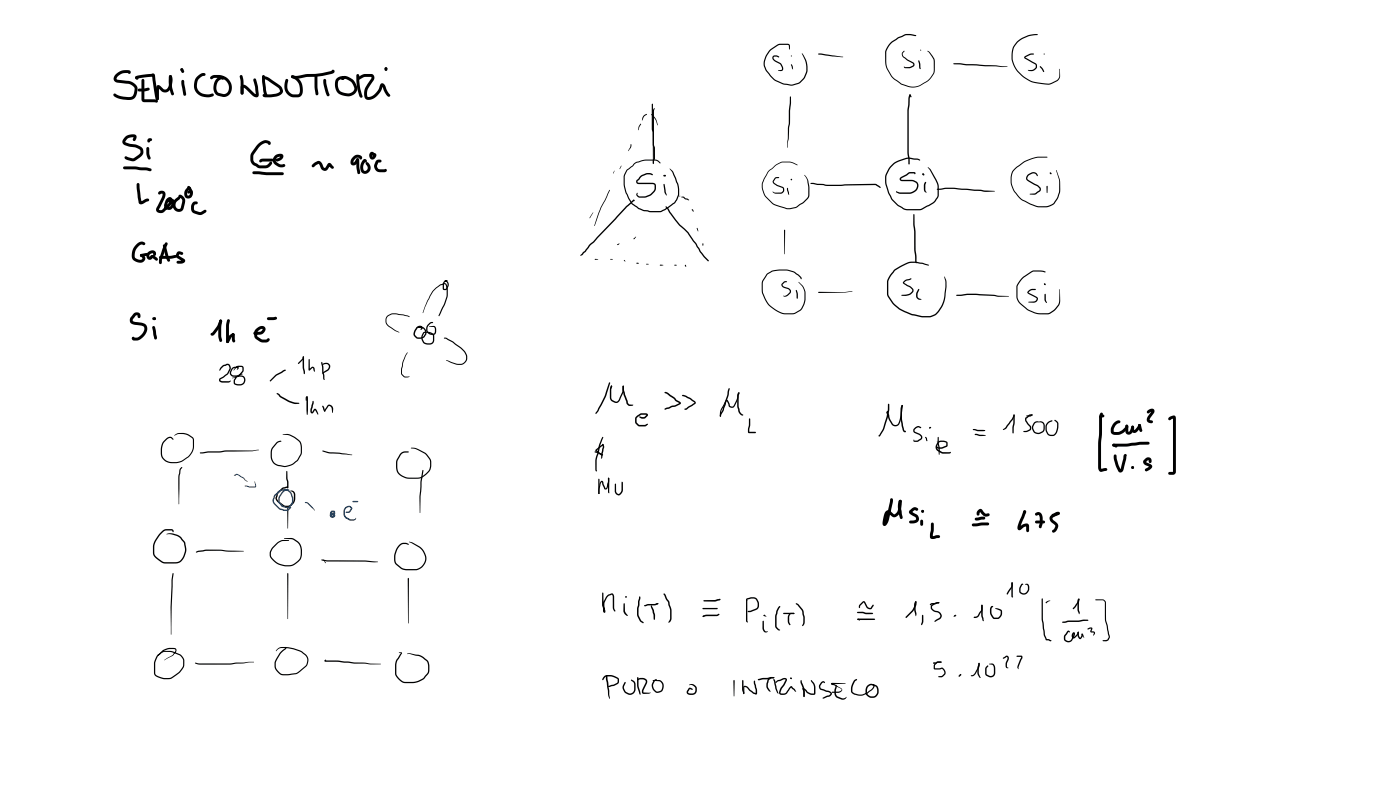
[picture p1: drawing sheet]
<svg xmlns="http://www.w3.org/2000/svg" width="337mm" height="190mm" viewBox="0 0 337 190" stroke-linecap="round" stroke-linejoin="round" font-family="sans-serif">
<g fill="#000">
<path d="M27.8 17.9a3.1 3.1 0 0 1 3.6-.8 .45 .45 0 0 1-.3 .7l-.3-.1-.1-.4 .2 .3a2.72 2.72 0 0 0-2.6 .8 .44 .44 0 0 0-.2 .7l2.3 .3a2.34 2.34 0 0 1 2.6 2.2l-.1 .7a1.76 1.76 0 0 1-1.7 1.7 5.8 5.8 0 0 1-3.7-.8l-.3-.4 .4-.4 1.4 .7 2.2 .2a.97 .97 0 0 0 1-.9l.2-.8a1.4 1.4 0 0 0-1.5-1.5l-2.5-.2a1.07 1.07 0 0 1-1.1-.8 1.07 1.07 0 0 1 .5-1.2zM32.6 18.4l.9-.3 3-.4a.52 .52 0 0 1 .5 0 .52 .52 0 0 1 .3 .5l.9 5.5-.4 .4-.3-.2-.2-.8-.7-4.9 .2 .1-3.7 .5-.3 .2-.2-.1zM32.6 18.4h.5l.2 .4-.1 .3-.2 .1-.4-.3zM34.1 19h.5l.1 .3v4.5l2.7 .1a.41 .41 0 0 1 .5 .3 .41 .41 0 0 1-.3 .5l-1.6-.1a2.17 2.17 0 0 1-1.8-.2l-.2-.5zM40.8 18.1l.4 .1 .1 .2-.1 .3h-.5l-.1-.3zM40.8 18.1l.4 .1 .1 .3a8.7 8.7 0 0 0 .5 3.9l-.1 .4-.4 .1a7.3 7.3 0 0 1-.7-4.6zM43.7 19.3l.2-.1 .4 .3 .5 3.2-.4 .3-.3-.3-.5-2.5zM47.3 18.5l1.1-.9a.76 .76 0 0 1 1 .3l-.1 .2-.5 .2a2.3 2.3 0 0 0-1.5 2.1 2.3 2.3 0 0 0 1.5 2.1 3.2 3.2 0 0 0 2.3-.1l.3 .4a2.49 2.49 0 0 1-2.8 .4 2.94 2.94 0 0 1-1.3-4.7zM50.6 18.5l.7-.5h1.4a2.87 2.87 0 0 1 2.8 1.8 2.87 2.87 0 0 1-.8 3.3l-.9 .2-1.2-.3a2.21 2.21 0 0 1-1.1-3.2 1.84 1.84 0 0 1 2.1-1.3l.3 .3-.1 .3-.3 .1-.3-.2h.1a2.04 2.04 0 0 0-.7 3.3l1.4 .3a1.7 1.7 0 0 0 .6-2.9l-.8-.6-1-.4h-1.3l-.7 .4-.3-.4zM57.7 18.1h.5l.3 1.3v3h-.3h.3l-.3 .3-.4-.3h.4h-.4zM63.1 18.3a3.3 3.3 0 0 1 2.7 1.2l1.4 .9a1.39 1.39 0 0 1 .8 1.6 1.39 1.39 0 0 1-1.3 1.1l-2.8 .3-.6-.2-.2-.3 .4-.3 1.7 .1 1.1-.2 .8-.3 .2-.3-.2-.6-1-.7a6.2 6.2 0 0 0-2.8-1.7l-.3-.3zM63.1 18.1l.2-.1 .4 .4 .2 3.2 .4 1.2-.4 .3a2.04 2.04 0 0 1-.7-1.8l-.2-1.8z"/>
<path d="M68.7 19h.5l.1 .3-.2 .7a1.93 1.93 0 0 0 1.7 2.7l1.1-.1a2.88 2.88 0 0 0-1.9-4v-.4l.4-.1a3.4 3.4 0 0 1 1.9 5l-.3 .2a2.73 2.73 0 0 1-2.9-.6 2.73 2.73 0 0 1-.7-2.8zM70 18.2h1.4l2.1-.4a19.3 19.3 0 0 0 6.3-.8v.3v-.5l.2-.1 .4 .3v.3l-.3 .3a19.4 19.4 0 0 1-6.5 .9l-2.4 .4a1.44 1.44 0 0 1-1.3-.5zM75.7 17.9l.3-.1 .3 .3v2.8l.2 1.7-.3 .3-.4-.3-.2-1.5zM77.8 19l.3-.1 .3 .4 .1 1 .7 2.4-.1 .3-.2 .1-.3-.2-.6-1.5a3.9 3.9 0 0 1-.2-2.4zM80.9 18.8l1.1-.5 .8 .3-.1 .5-.7-.1a1.09 1.09 0 0 0-.8 1.5 1.8 1.8 0 0 0 2 1.9 1.66 1.66 0 0 0 1.9-.8v-.6l-.7-1.3-1.1-.7h-.6a.49 .49 0 0 1-.8-.2 1.21 1.21 0 0 1 1.8-.3 3.4 3.4 0 0 1 2.2 2.8 2.3 2.3 0 0 1-3.4 1.7 2.66 2.66 0 0 1-1.6-4.2zM86.1 18.5l1.3-.7h1.9a.97 .97 0 0 1 .4 1.6l-1.2 1.8a2.31 2.31 0 0 0-.1 2.1h.2a3.8 3.8 0 0 0 2.9-3.1 .82 .82 0 0 1 .8 0 .82 .82 0 0 1 .4 .8l.4 .9 .7 1-.3 .4-.5-.3-.5-.7-.7-1.6 .2-.1a3.8 3.8 0 0 1-3.8 3.3 2.25 2.25 0 0 1-.3-3l1.3-2 .1-.4h-1.7l-1.4 .7-.3-.4zM85.8 17.9l.2-.1 .4 .3 .1 2.7 .7 2.3-.1 .3a.65 .65 0 0 1-.8-.7l-.6-2.6zM185.8 13.5l.9-.2 .6 .3-.1 .2-.6-.2h-.5l-.1 .4 .4 .5 1.3 .7 .5 .8a.66 .66 0 0 1 .1 .7 .66 .66 0 0 1-.6 .4l-.7-.1 1-.3-.4-1.1-1.1-.7a.96 .96 0 0 1-.7-1.4zM185 12l.3-.3a4.2 4.2 0 0 1 4.1-1.2l.5 .4-.1 1-.3-1.1h-2l-.5 .2a5.5 5.5 0 0 0-3.1 3.7v.9l.3 1 1.1 1.5 1.1 1 1.8 .9 2.4 .3 1.5-.5 1.2-1.3a4.2 4.2 0 0 0 .4-3.5l-.9-2.2a5.6 5.6 0 0 1 1.3 4.4l-.6 1.6-1.2 1.2a4.6 4.6 0 0 1-3.7 .4l-2.5-1.1-2.1-2.5a4.1 4.1 0 0 1 1-4.8zM190.1 15.6l.2-.2 .2 .4 .1 .9-.2-.2zM196.8 12.8l5.9 .9-2.6-.1-3.3-.5-.2-.1zM217.3 12.2l.2 .1-.5 .5 .1 .6 1.1 .9 1.5 .8 .1 .5-.2 .4-1 .4h-1l-.3-.2 .1-.2 .1 .1h1.2l.8-.5-.1-.4-1.3-.7-1.1-.9-.2-.8z"/>
<path d="M214.1 10.2l1.8-1.3 1.7-.7h1.4l1.3 .3-.3 .2-2.3-.2-1.6 .7-1.5 1a4.1 4.1 0 0 0-1.5 2.7l.1 2.9 1.2 2.4 .7 .7 1.6 1.2 1.2 .4a3.8 3.8 0 0 0 3.5-.2 5.6 5.6 0 0 0 2.9-2.7l.1-3.2-1.4-2.2 .6 .4 1.1 1.6v2.7l-.2 .9a7 7 0 0 1-3.3 2.8 4.1 4.1 0 0 1-3.4 .1l-1.3-.4-1.8-1.4-1.7-2.7-.2-1.1v-2.7l.6-1.3zM220.9 14.5l.3 .9 .2 1.1-.2 .1-.2-.4-.3-1.6zM229.3 15.2l10.1 .5 2.8 .3-1.4 .1-8.6-.4-2.9-.2-.2-.2zM246.3 13.6l1.3-.7 .8-.1 .2 .2-.2 .1-.7 .1-1.2 .6 2.7 1.7a1.18 1.18 0 0 1-1.1 1.6h-.7l-.3-.3h1a.89 .89 0 0 0 .9-1.2l-2.6-1.5-.2-.2zM244.5 10a6.2 6.2 0 0 1 5-1.7l-.1 .1a5.6 5.6 0 0 0-5.8 3.7 6.6 6.6 0 0 0 4.7 7.5l3.7 .5 .8-.2 1.3-.7 .4-.5 .2-2.2 .1 1.8-.2 .7-.4 .5-1.9 .8a8 8 0 0 1-3.4-.3 7.1 7.1 0 0 1-5.7-7l.3-1.7zM249.9 16l.2-.1 .6 .5 .3 .7-.1 .2zM29.7 40.1l2.7-.1 2.9 .2 1.1 .4 .1 .2a.73 .73 0 0 1-1.2 .1l-2.9-.2h-2.5l-.3-.4zM30.1 32.9a2.29 2.29 0 0 1 2.7-.3v.4a.65 .65 0 0 1-.8 .8l-.1-.3 .2-.6 .1 .1a1.67 1.67 0 0 0-2.1 1.1l1.1 .4 1.4 .2a1.95 1.95 0 0 1 1.8 1.4 1.53 1.53 0 0 1-.7 1.7l-1.5 .9-1.5-.2a.65 .65 0 0 1-.7-.9l.3-.1 1.8 .5 1.2-.8 .5-.6-.1-.6-.7-.4-2.9-.7a1.02 1.02 0 0 1-.7-.9 1.02 1.02 0 0 1 .6-1zM33.2 21.4l2.4-.4 .4 .4-.3 .3-.7 .2-1.6 .1-.2-.1zM35.3 35.4l.2-.1 .4 .4v1.2l.3 1.1-.1 .2a.83 .83 0 0 1-.9-1zM35.6 33.4l.4-.2 .5 .1v.5l-.5 .1 .1-.1-.1 .4a.45 .45 0 0 1-.5-.3 .45 .45 0 0 1 .1-.5zM37.7 20.6a.64 .64 0 0 1 .9 .1l.8 .8a.73 .73 0 0 0 1-.5l.4-1.4-.1-1.4a.76 .76 0 0 1 .8 1.1l-.2 1.3a1.58 1.58 0 0 1-.8 1.4 1.58 1.58 0 0 1-1.7-.1l-.8-.8 .3-.1-.1 2.7-.4 .4-.2-.1-.1-2.9z"/>
<path d="M58 20.5l.6-.2a2.39 2.39 0 0 1 1.5 1.1l1 1 .6 .3-.2 .1-.2-2-.4-1.6 .1-.3h.5l.5 1.8 .2 1.7a.76 .76 0 0 1-.4 1 .76 .76 0 0 1-1-.3l-1.8-1.8-.5-.2v-.2v1.5l-.3 .3-.3-.1-.1-1.7zM62.5 38.3l.6-.2h2.3l.4 .4-.4 .3h-2.4l-.4 .2-.3-.3zM62 34.7a2.04 2.04 0 0 1 3-.6v.6l-.3 .1-.2-.1-.1-.3 .1 .1a1.46 1.46 0 0 0-2 .6l-1.6 2.2v1.1l.2 .5 1.4 .8h1.5l.8-.7 .3-.2 .2 .1a1.46 1.46 0 0 1-1 1.5h-1.8l-.7-.2a2.13 2.13 0 0 1-1.6-1.9l.1-1.4zM66 37.4a1.5 1.5 0 0 1 2.1-.1 1.18 1.18 0 0 1-1 1.3l-.5 .2-.3-.3 .2-.4 .6-.2 .3-.4 .1 .1a.84 .84 0 0 0-1 .3 .84 .84 0 0 0 .1 1.1l.8 .5 .8-.1a.44 .44 0 0 1 .3 .6 .44 .44 0 0 1-.6 .2l-.8-.1-.9-.5a1.34 1.34 0 0 1-.2-2.2zM75 39.6l.8-.6a1.04 1.04 0 0 1 1.1-.3 1.04 1.04 0 0 1 .7 .9l.2 .6 .3 .2 .4-.6a.74 .74 0 0 1 .9-.6l.9 1-.1 .3h-.4l-.7-.7h.3l-.6 .9a1.01 1.01 0 0 1-1.7-.5l-.5-.8-1.3 .8-.4-.3zM85.7 38.1l.3-.1 .3 .4 .3 3.1-.4 .3-.3-.3-.2-.9zM84.9 37.7a1.22 1.22 0 0 1 1.2-.6 1.22 1.22 0 0 1 1 .9l-.4 .3-.4-.4a1.09 1.09 0 0 0-1.3 1.2l1-1.1 .3 .4-.5 .9a.86 .86 0 0 1-1.3 .3 .86 .86 0 0 1-.1-1.3zM87.3 38.4a.45 .45 0 0 1 .7-.1 .45 .45 0 0 1-.1 .7l-.4-.2 .3 .1a1.38 1.38 0 0 0-.1 2.2l.7-.5a.96 .96 0 0 0-.4-1.1v-.5a.91 .91 0 0 1 1 .8 1.33 1.33 0 0 1-1.1 1.9 1.33 1.33 0 0 1-1.3-1.8zM89 36.6a.43 .43 0 0 1 .6-.1 .43 .43 0 0 1 .2 .6l-.4 .1 .1-.1 .1 .6 .2-.4 .1 .1-.5-.1a.48 .48 0 0 1 .2-.6 .48 .48 0 0 1 .5 .1 .89 .89 0 0 1 .1 1.2 .89 .89 0 0 1-1.2 .1 .89 .89 0 0 1-.1-1.2zM90.4 38.6l.1-.1a.88 .88 0 0 1 1.2 .2l-.1 .2-.7 .2-.3 .9a.71 .71 0 0 0 .8 .7h1.5a.47 .47 0 0 1-.4 .7h-1.1a1.46 1.46 0 0 1-1.4-1.9zM149.3 39.8l.1 .1-.5 .7zM151.6 34.7h.2v.5l-.7 1.1z"/>
<path d="M153.9 29.7l.2 .2-.7 1.4 .1-.8zM154.8 27.7l.6-.3 .1 .1-.6 .5-.5 .9v-.6zM156.5 27.4l1.1 1.1 .6 1.6-.7-1.4zM156.8 24.9l.2 .1v6l.2 .9-.1 6.7-.2-6.7-.2-.9v-6zM157.2 26l.2 .1-.2 .6v8.2a6.4 6.4 0 0 1 .2 3.2l-.3 1.3-.2-.1v-.7l.2-.9a5.1 5.1 0 0 0-.2-2.9v-8.1zM150.7 40.7l1.4-1a2.25 2.25 0 0 1 1.8-1.1l1.3-.3h2.5l.6 .3 .5 .6-.2 .1-.5-.5-.5-.2a7.5 7.5 0 0 0-4.1 .4l-.8 .3-1.9 1.7-.6 1.3v2.2l.4 1.8 1.4 2.5 1.6 1.2 1.3 .5 1.4 .2h2.6l.9-.5 2.2-1.5 .5-.7 .5-1.3-.1-1.8-.7-2.1-1.2-2.3a4.8 4.8 0 0 1 1.8 3.2l.4 1.2 .1 1.8-.5 1.3-.6 .9-2.2 1.6-1.1 .5h-2.7l-1.4-.3-1.3-.5-1.7-1.2-1.4-2.6-.5-1.9v-2.1zM189.9 23.3l.1-.2 .1 .2 .1 1.4-.3 1.9v3l-.6 5.9 .1-4.7 .2-1.2zM184.8 41l1.8-1.5 1.4-.7 2.1 .1 1.6 .7-1.8-.6h-1.9l-1.3 .7-.9 .8a3.2 3.2 0 0 0-1.6 1.9l-.5 .8a3.8 3.8 0 0 0 .3 3.8l.2 .2a6.2 6.2 0 0 0 4.5 2.6l1.2 .2 1.4-.3 1.8-1.2 1.1-1.1 .1-2.4-.2-1.5-.8-1.4a1.51 1.51 0 0 1 1 1.3l.3 1.6v1.9l-.4 .9-1.1 1-1.7 1.1-1.5 .4-1.3-.2a6.4 6.4 0 0 1-4.8-3 4 4 0 0 1-.2-4.3zM218.6 22.8l.2-.2 .1 .1 .2 .6-.1 .1zM218.6 22.7l.2-.1 .1 .2-.4 3.7v10.1l.2 1.6v1.2l-.2 .2-.1-.2-.3-2.8v-10.1l.3-3zM214.4 39.5a7.3 7.3 0 0 1 4.2-1.7l2.1 .3 .5 .4-.1 .1-.6-.2-2.4-.2a5.9 5.9 0 0 0-4.3 2.6 4.7 4.7 0 0 0-.3 4.7 6 6 0 0 0 2.7 3.8l1.6 .9h3.4l2.1-1 1.4-1 .7-1.2v-2.4l-.6-1.3-1.7-3.2 .7 .6 1.7 3.2 .2 .8v2.3l-1.1 1.7-2.6 1.5a8.8 8.8 0 0 1-4.4 .3l-.8-.5a6.5 6.5 0 0 1-3.7-5 4.7 4.7 0 0 1 1.3-5.5zM244 40.4a9.8 9.8 0 0 1 5.3-2.7l2.5 .1-2.5 .1a9.7 9.7 0 0 0-5.4 2.9l-.4 .5a4.9 4.9 0 0 0 1 5.3l1 1.1 .9 .5a7 7 0 0 0 5.2 1.3l1.7-.7 .8-1.2 .4-1.3 .1-2.9-.7-2.6 .9 2.5 .1 2.3-.4 1.7-.8 1.3a3 3 0 0 1-2.5 1.2 8.9 8.9 0 0 1-6.9-3 4.9 4.9 0 0 1-.6-6.1z"/>
<path d="M32.9 44.1l.3-.2 .3 .4 .5 4.2-.1-.1 1.1-.6a.49 .49 0 0 1 .5-.1 .49 .49 0 0 1 .3 .6l-1.2 .6a.71 .71 0 0 1-.8 .2 .71 .71 0 0 1-.5-.6l-.4-3.2zM32.8 58.7a1.28 1.28 0 0 1 2.1-.1l-.3 .3-.5-.2a2.53 2.53 0 0 0-1.5 3.3l.8 .4 .7-.1 .1-.3-.6-.6 .4-.4a1.08 1.08 0 0 1 .8 1.5 1.85 1.85 0 0 1-2.3 .3 1.85 1.85 0 0 1-.8-2.2l.4-1zM38.1 46.2a1.01 1.01 0 0 1 1.4-.2 1.01 1.01 0 0 1 .2 1.4l-1.5 3h.8l1.6-1.7 .2-.4-.1-.3h.2l-.5 .4-.3 1.1 .5 .2 .3-.1 .3-.5 .1-.7-.8 .2-.2-.1-.1-.4a.92 .92 0 0 1 1.1-.4 .92 .92 0 0 1 .6 .9 1.66 1.66 0 0 1-1.3 1.8 1.07 1.07 0 0 1-1.1-1.3l.3-.9a.86 .86 0 0 1 .9-.8 .86 .86 0 0 1 .8 1l-.5 .9-1.4 1.5a1.09 1.09 0 0 1-1.3 .4 1.09 1.09 0 0 1-.7-1.2l1.5-3.1-.1-.4-.7 .3-.2-.1zM39.2 58.8l.3-.1 .3 .2 .8 2.9a.6 .6 0 0 1-.1 1.1l-.3-.2-.4-.9-.6-2.7zM39.8 58.3h.4l.1 .3-1.3 3.6-.1 .9-.3 .4-.4-.4 .1-.9 .8-2.5zM43 46.9a1.37 1.37 0 0 1 1.5 1.5l-.4 1.7a1.46 1.46 0 0 1-2 .6 1.46 1.46 0 0 1-.5-2l.6-1 .6-.4h.5l-.1 .6-.5 .4a1.1 1.1 0 0 0 .1 1.9l.6-.2 .4-1.7-.1-.5-.7-.5zM45 46l.5-.3a.61 .61 0 0 1 .8 .1 .61 .61 0 0 1 .1 .7l-.2 .5-.3 .2-.3-.3 .1-.8 .2 .2-.6 .2-.2-.1zM45.1 45l.2-.1 .4 .3-.7 1.1 .1 .7h.3a.49 .49 0 0 1 .8 .1l-.2 .3a1.08 1.08 0 0 1-1.4 .1 1.08 1.08 0 0 1-.3-1.4zM46.4 48.6l.8-.2 .4 .3-.1 .3-.6 .1-.2 .3-.1 .8 .2 .4 1.4 .4 1.1-.6 .4 .3-.2 .3-1.2 .6-1.6-.3a1.68 1.68 0 0 1-.3-2.7zM60.8 41.2l1.3-.1 2 .3h3.8l.3 .3-.3 .4h-3.9l-3-.3-.4-.3zM142.5 51l-.8 1.4zM146.5 45.6l.1 .1-2 4.2-1.7 4.4 1.4-4.4z"/>
<path d="M147.7 41l-.2 .7zM152.4 48l.1 .2-.1 .2-.2-.3zM152.2 48.1l.2-.1 .1 .1-.1 .2zM150.5 49.6l1.7-1.6 .3 .1-1.8 1.7-7.8 8.4-1 .8-1.1 1.5-.9 .8-.4 .1 2.2-2.6 .9-.8zM153.9 42.4l1.5-.8 1.2 .1 .4 .3-.2 .1-1.2-.2-1.2 .5-1.1 1.1v.3l.2 .1h3.4l.6 .3a1.87 1.87 0 0 1-.3 2l-.8 .8-1 .4h-2l-.4-.6 .1-.5 .2 .1-.1 .4 .5 .4 1.5-.1 1.2-.5 .7-.8 .3-.5-.1-.8-.2-.2-3.4-.1a.67 .67 0 0 1-.8-.5 .67 .67 0 0 1 .6-.8zM159.5 44.3l.1-.1 .2 .1 .4 2.7-.5-.8zM160.1 49.5l.6 .6 2.8 3.8 2 1.9 2 2.7 1 1.9 1.9 2.1-.1 .3-2.1-2.3-1-1.8-1.9-2.7-2.1-1.9-.9-1.1-2.3-3.3zM163.1 47.1h.5zM163.8 47.3l.5-.1 .5 .4 .6 .2 .3 .3-1-.2zM166.4 50.2l.3 .3-.1 .4-.3-.5zM186.3 42.7l.5-.2 .5 .2-.8 .2-.5 .7 .1 .3 .8 .5 1.3 .5 .3 .3a.94 .94 0 0 1-.4 1.2l-1.6 .1a.49 .49 0 0 1-.7-.5l.5 .3h1.4l.5-.5-.1-.6-1.4-.5-.9-.8-.1-.4zM188.5 55.3l.1-.2 .1 .2-.1 5.8z"/>
<path d="M189.2 45.2l.1-.1 .1 .1 .3 1.6-.3-.2zM194.8 44.1l.6-.2 3.5 .5 11.5-.3 1.4 .9-.4 .1-1-.6-11.5 .2zM216.4 42.7l2.2-1.3h1.4l.1 .3-.2 .2-.1-.3-1.1 .1-2.1 1.3 .2 .2h.7a3.6 3.6 0 0 1 2.6 .3 1.45 1.45 0 0 1 .7 1.4 1.45 1.45 0 0 1-.9 1.2l-1.2 .5h-2.3l-.8-.3a.19 .19 0 0 1-.2-.2 .19 .19 0 0 1 .2-.2l.7 .3h2.5a1.8 1.8 0 0 0 1.6-1.5l-.1-.7-.8-.4-3-.2-.2-.3zM219.7 51.4l.1 .1 .1 2.4 .2 1.7v4.5l.3 3-.1 .2-.3-.4-.2-2.8v-4.4l-.3-1.8v-2.4zM222.3 43.8l.2-.1 .2 .1-.2 .6-.1 1.1 .4 .6a.51 .51 0 0 1-.6-.1 .51 .51 0 0 1-.1-.6v-1zM225.3 45.3a16.9 16.9 0 0 1 6 0l7.9 .6-2.3 .2-5.7-.5a18.1 18.1 0 0 0-5.9 0l-.1-.1zM247 42a1.52 1.52 0 0 1 2.3-.3l.2 .5-.1 .1-.4-.4a.87 .87 0 0 0-1.1-.1l-.7 .4a.56 .56 0 0 0 0 1l2.3 1.3 .7 .9a1 1 0 0 1-.9 1l-.6 .4-1.1-.1v-.2l1.3-.1 1-.9-.5-.7-1.8-1a1.02 1.02 0 0 1-.9-.7 1.02 1.02 0 0 1 .3-1.1zM251.7 44.6l.2 .2-.2 1.6-.1-1.6zM32.2 75.3a.85 .85 0 0 1 1.2-.1 .85 .85 0 0 1 0 1.2l-.2-.1-.1-.5h-.4l-.7 .8-.1 .5 2.1 .4a1.47 1.47 0 0 1 1.3 2.2 2.89 2.89 0 0 1-3 2.1l-.5-.1a.45 .45 0 0 1-.1-.5 .45 .45 0 0 1 .3-.3l.4 .3-.2-.1 1-.1a2.51 2.51 0 0 0 1.5-2.2l-.3-.5-1.6-.2a1.24 1.24 0 0 1-1.6-1.4zM33.7 61.1l.3-.1 .3 .2-.1 .4-.2 .1-.3-.1zM33.7 61.2l1.6-.4 .3 .3-.3 .4-1.3 .2-.3-.1zM35.5 60.7a1.11 1.11 0 0 1 1-.6 1.11 1.11 0 0 1 1 .7l-.1 .6-.2 .1-.3-.1-.1-.5-.6 .1-.3 .3 .1 .4a.64 .64 0 0 1 .9-.4l.7 .5a.55 .55 0 0 1 .3 .7h-.5l-.9-.6h.2a.85 .85 0 0 1-1.2 .4 .85 .85 0 0 1-.3-1.2z"/>
<path d="M36.7 78.4l.2-.1 .4 .3 .3 1.8a.75 .75 0 0 1-.2 1.2l-.3-.1-.2-.9-.3-1.9zM38.3 61.6l3.9-.4 .3 .4a1.64 1.64 0 0 1-1.6 .6h-2.3l-.3-.1zM42.6 60.5l.5-.1 .9 .3v.4l-.4 .1-.5-.2-.2 .4 1.3 .8a.65 .65 0 0 1 .2 .8 .65 .65 0 0 1-.7 .3l-1.2-.1-.1-.2 .4-.4 1.1-.1v.3l-1.1-.6a.94 .94 0 0 1-.2-1.7zM52.8 76.9l.3-.1a.64 .64 0 0 1 0 1.1l-.3 .8-1.1 1.5a.59 .59 0 0 1-.5 .4 .59 .59 0 0 1-.6-.3l.1-.3 .4-.1 1.1-1.5zM52.8 76.8l.5 .1 .1 .2-.2 1.6v2l.2 1.1-.3 .4-.4-.4-.2-1.1v-2.4zM54.7 76.7l.5 .1 .1 .2-.3 1.2v3.9l-.3 .3-.4-.3v-3.7zM61.5 79.1a1.45 1.45 0 0 1 2.3-.4 1.42 1.42 0 0 1-1.4 1.7h-1.2l-.3-.3 .3-.4 1.5-.1 .4-.6-.4 .1-.8 .6v1.1l1.2 .8h.9l.5-.4a.52 .52 0 0 1 .3 .6 .52 .52 0 0 1-.5 .4h-1.5l-1.4-.9-.3-.4v-1zM64.3 76.3l2.2-.1a.59 .59 0 0 1-.2 .6 .59 .59 0 0 1-.6 .1h-1.2l-.2-.1zM93.1 75.9a2.72 2.72 0 0 1 2.8-.5l2.1 .4 .5 .3-2.6-.4a2.31 2.31 0 0 0-2.9 .7 1.56 1.56 0 0 0 .7 2l2.3 1.5-1-.4-1.1-.7a1.84 1.84 0 0 1-.9-2.8zM100.2 78.6l.1-.1a.71 .71 0 0 1 .8-.3 .71 .71 0 0 1 .5 .7l-.4 .4-.1-.2 .1-.4-.5-.1-.7 .9a.86 .86 0 0 0-.1 1.1l.4 .4 .3 .1a1.24 1.24 0 0 0 1.5-.8h.1a1.18 1.18 0 0 0-.7-1.5l-1.3-.1 1.3-.2a1.54 1.54 0 0 1 .9 2 1.54 1.54 0 0 1-2.1 .9l-.7-.6a1.3 1.3 0 0 1 .1-1.6zM104.7 69.2l1.1-.8 .9-.4a.68 .68 0 0 1 .8 .7l.1 .9a6.2 6.2 0 0 1-.7 3.8l-1.4 2.6-.1-.2 1.4-2.9a6 6 0 0 0 .6-3.4l-.3-1.1-.3-.1-.9 .3-1.4 1-1 1.5-1.9 4.1 .5-1.4 1.2-2.8 .7-1.1zM101.8 79.8l.3-.1 .4 .1-.5 .2a1.64 1.64 0 0 0 0 2.2l.8 .3 1-.2 .3-.5v-1.2a1.61 1.61 0 0 0-1.5-.7h-.2a1.4 1.4 0 0 1 2 .7v1.1a1.28 1.28 0 0 1-1.9 1.1 1.76 1.76 0 0 1-.7-3z"/>
<path d="M102.9 77.9l.6-.5 .5-.1 .2 .2-.7 .3a1.57 1.57 0 0 0-.7 1.6v.1a1.37 1.37 0 0 0 1.5 .6l.2-.4-.1-1-1.3-.3 1.2-.1 .4 .2 .2 .6-.2 1.1a1.45 1.45 0 0 1-2-.3 1.45 1.45 0 0 1 .2-2zM106.9 67.4a.99 .99 0 0 1 .9 1.5l-.5 .7-.6 .1-.3-.3v-.8a.94 .94 0 0 1 .3-1 .94 .94 0 0 1 .9-.2l-.8 .6v1.4h.4l.4-1-.2-.5zM146.7 62.3h.6zM155.4 63.4l.6 .1-.6 .1zM164.6 63.7l.2-.1 .2 .3-.3 .1zM188.4 67.7l.4-.2 .4 .2-.6 .2-.5 .5 .3 .4 1.1 .4a.87 .87 0 0 1 .6 1.1l-.6 .6a.73 .73 0 0 1-1.2 .2l.8-.2 .8-.8-.4-.6-1.1-.4-.4-.3-.2-.5zM191.3 69.8l.2-.1 .3 .7v1.2l-.2 .2-.1-.2zM184.3 65.8l.3-.2a4.8 4.8 0 0 1 3.8-.9l1.1 .1 1.4 .4 1.2 .8 .5 .6 .1 .4-.1 .1-.7-.9-1.1-.7a8.2 8.2 0 0 0-5.2-.2l-1.1 .7-1 1.6v2.8a6.7 6.7 0 0 0 4.4 4.7l.8 .2 2.1-.1 1.4-.7 .4-.5 .7-1.6 .1-2.2-.4-1.2-1-1.3 1 .9 .4 .9 .2 .7v1.9l-.3 1.2-.6 1.1-1.5 1-.6 .1a6.7 6.7 0 0 1-6.9-3.9l-.5-1.3-.1-2.4 .2-.6zM196.8 70.1l5.9 .1 2.2-.2-2 .3-6.1 .1-.2-.2zM217.3 67.5l1.7-.7 .1 .3-1.2 .3-.6 .5 1.4 .8a1.24 1.24 0 0 1 .9 1.2l-.1 .3-.9 .7-1.8 .2-.2-.2 .2-.1 1.8-.3 .7-.6v-.3l-.5-.5-1.4-.8a.44 .44 0 0 1-.4-.4 .44 .44 0 0 1 .3-.4zM220.7 69.5h.3l-.4 1v.7l.2 .4 .7 .4h-.3a.94 .94 0 0 1-1-.8l.1-.8zM214.9 64.9l2.7-1.6a6.3 6.3 0 0 1 4.6 0l1.1 .4-.1 .1-1.8-.4a5.4 5.4 0 0 0-3.7 .2l-2.4 1.3-.4 .6a3.5 3.5 0 0 0-1.4 3l.1 2.5a7.8 7.8 0 0 0 4.3 3.9l1.4 .5 .9 .2a7.7 7.7 0 0 0 3.3 .3l.4-.1a2.53 2.53 0 0 0 1.6-1.1l.7-1.1a13.1 13.1 0 0 0 1-6.1l-.1-1.1 .4 1.4a10.9 10.9 0 0 1-2 7.4l-1.1 .8a4 4 0 0 1-2.6 .2l-2.6-.5-1.4-.5a8 8 0 0 1-4.5-4.3l-.1-2.4a4.7 4.7 0 0 1 1.7-3.6z"/>
<path d="M230 70.8l4.5-.2 8 .6-2.4 .1-5.6-.4-4.5 .2-.2-.2zM247.3 69.8l.6-.4h1l.2 .1-.2 .2h-1l-.7 .5 2 1.1 .3 .5a1.05 1.05 0 0 1-1 .9l-1.3-.1 1.5-.2 .5-.6-1.7-1.1a.49 .49 0 0 1-.5-.3 .49 .49 0 0 1 .3-.6zM245.7 66.8l2.7-1.8a4.7 4.7 0 0 1 3 .3l-.2 .2-.8-.2-2-.1-1.9 1.3a4 4 0 0 0-1.9 2.9v2l.2 .6 .4 .7 1.4 1.2a6.6 6.6 0 0 0 5.3 1.3l1.4-.8 1.1-1.2 .2-1v-2.7l.2 .6 .1 2.1-.4 1.3a5.2 5.2 0 0 1-2.1 1.9l-.3 .1a7.5 7.5 0 0 1-5.1-1l-1.9-1.5-.6-.9a4.7 4.7 0 0 1-.2-2.7 2.58 2.58 0 0 1 1-2.3zM251.1 70.7l.1-.1 .2 .1 .2 2.1-.5-.7zM53.1 88.2l.5-.5 1-.3a.95 .95 0 0 1 .8 1.4l-.6 1.2-1.8 1.2v.2l.4 .2h1.6l.4-.2 .1 .2-.6 .3h-1.7l-.5-.3v-.6l1.9-1.3 .6-1.3-.3-.6-.3-.1-.9 .3-.9 1.1-.1-.2zM55.2 80.5l.8-.5 .3 .1 .1 .3-.8 .7-.6 1.2-.3 .1-.4-.3zM54.4 81.8h.5v.5h-.4zM55.8 80.1l.2-.1 .4 .3 .2 1.6a.46 .46 0 0 1-.7 .2 .46 .46 0 0 1-.2-.6zM55.8 88.4l.5-.3h.8a.31 .31 0 0 1 .3 .2 .31 .31 0 0 1-.1 .4l-.3 .1-.1-.1 .2-.3h-.8l-.3 .2-.3 .5a.62 .62 0 0 0 .2 1l1.3 .1 .3-.2 .7-.9v-.9h-1.1l-1 .7 .9-1h1a.55 .55 0 0 1 .6 .5l-.1 .8-.8 1.1-.5 .2h-.9a.94 .94 0 0 1-.9-.4 .94 .94 0 0 1 0-1.1zM55.8 90.8l1.2-.5 1.1-.1a1.22 1.22 0 0 1 .9 1.3 1.22 1.22 0 0 1-1.3 1.1 1.22 1.22 0 0 1-1.5-.6v-.7l.5-.8 1-.7 .5-.1 .1 .2-.1 .1-.4 .1-.9 .6-.4 .6v.7l.2 .2a1.59 1.59 0 0 0 1.8-.3l.2-.7-.4-.6-1.2-.1-1 .3zM66.2 90.1l2-1.2 .4-.1 .1 .1-2.3 1.4-1.4 1.4-.1-.3zM66.5 94.5l.1-.1 .4 .1 .6 .7 2.1 1.1 2.3 .6-1.1 .2-1.4-.4-2.1-1.2z"/>
<path d="M72.8 85.8l.1-.2 .2 .2-.1 .4-1.2 1.3-.2-.3 1.1-1.1zM72.8 85.8l.1-.2 .2 .2-.2 .1zM72.8 85.8l.1-.2 .2 .2v2.5l.2 1.1-.1 .5-.4-1.6zM73.6 95.3h.4l-.4 1-.1-.7zM73.8 95.2l.2 .4v2.9l-.1 1.2-.2-1.2-.1-3.2zM74.3 86.2l.2 .2v2.4l-.2-.1 .7-.6h.3l.3 .3 .1 .8a.38 .38 0 0 1-.4-.2 .38 .38 0 0 1 0-.4l-.2-.2-.6 .6-.3-.1v-2.5zM75.1 96.4l.2-.1a1.13 1.13 0 0 1-.1 1.2l-.2 1.5 .5-.7 .3-.1 .4 .4 .3 1-.8-1.1-.2 .4a.43 .43 0 0 1-.5 .4 .43 .43 0 0 1-.4-.5zM77.4 86.9l.3 1.2 .4 3.1-.2 .1-.2-.3-.2-1.6-.3-2.2zM77.5 87.4l.3-.1a1.04 1.04 0 0 1 1.5 .4 1.04 1.04 0 0 1-.5 1.4l-1.1 .6-.3-.1 1.4-.9 .2-.9a.77 .77 0 0 0-1.1-.3l-.3 .2zM77.4 97.6l.2-.2 .3 .4 .3 1-.1 .1zM78.8 97.3l.4-.1a1.06 1.06 0 0 1 .9 1l-.2 1-.3-1.3-.5-.4-1 1.4-.2-.2zM97.9 84.7l.1 .1-1.1 2.4-.3 1.4v1.2l.7 .6 1.2 .1-1.1 .2-1-.8v-1.2l.4-1.9z"/>
<path d="M106.8 81.1l.6 .1 1.8 1a7.3 7.3 0 0 1 3.1 3.1 1.81 1.81 0 0 1-1.4 2.4l-1.2-.1-2.5-1h.4l2.1 .8h1.2a1.69 1.69 0 0 0 1.2-1.3 1.69 1.69 0 0 0-.7-1.7l-2.6-2.2-1.6-.8h-.4l-.1-.2zM39.4 105.8l.5-.4a1.08 1.08 0 0 1 1.4-.3l.4 .4-.1 .2-.5-.5-.6 .1a2.95 2.95 0 0 0-1.6 2.8v.5a2.28 2.28 0 0 0 2.5 2.4l1.9-.2 1.6-1a3.4 3.4 0 0 0 1.5-2.5v-1.6l-.2-.4a3.9 3.9 0 0 0-3.1-1l-1.2 .3 1-.6a4 4 0 0 1 3.5 1.1l.2 .5v1.7a3.7 3.7 0 0 1-1.6 2.8l-.7 .5a3.8 3.8 0 0 1-5.5-.9 4.3 4.3 0 0 1 .6-3.9zM43.3 112.5l.4-.3 .1 .1-.4 .6-.2 1.4-.2 6.8-.1-6.4zM48.1 108.7l6.2-.5 7.9-.1-1.5 .3-6.4 .1-5.7 .4h-.5l-.1-.1zM68 104.3a4.5 4.5 0 0 1 4.2 1.8l.3 1 .1 1.6-.4 1a4.5 4.5 0 0 1-3.7 2.5l-.8-.1a2.48 2.48 0 0 1-2.6-2.5l.1-1.7 1.1-1.5a1.17 1.17 0 0 1 1.4-.4l-1 .4-1.1 1.4-.2 .6v1.2a2.21 2.21 0 0 0 2.4 2.2 3.4 3.4 0 0 0 2.6-.5l.1-.1a3.9 3.9 0 0 0 1.7-2.1l.1-1.6-.4-1.3a4.9 4.9 0 0 0-3.9-1.8zM68.9 113.1l.4 3.4a.58 .58 0 0 1-.1 .8l-.3-.1-.9 .2-1.2 1.3-.2 1.2 1.4 1.2a1.53 1.53 0 0 0 1.8 .1l.7-.8 .1-1.6-.2-.5-.6-.3a.8 .8 0 0 1 .9 0 .8 .8 0 0 1 .3 .8l-.2 1.7-.7 1a1.91 1.91 0 0 1-2.3-.1l-.9-.6a1.35 1.35 0 0 1-.7-1.3l.3-1 .8-.8a2.12 2.12 0 0 1 1.6-.8l.3 .1-.2 .1v-1.3l-.2-.9v-1.7zM77.6 108.2l1.6 .4 2.4 .1 3.1 .6-5.6-.4-1.5-.4zM96.3 108.9l.9-.5h1l.1 .2-.9 .1a1.31 1.31 0 0 0-1.2 .8l-.6 1.2-.1 1.4a2.49 2.49 0 0 0 2.5 2.6h1.3a3.9 3.9 0 0 0 3.8-1.7l.3-1v-1.2l-.9-1.4-.4-.4-1.6-.9-1.7-.5 1.2 .1 2.4 1.2 1.2 1.5 .1 1.6a4.1 4.1 0 0 1-4.9 3 3 3 0 0 1-3.6-2.7l.1-1.7zM101.5 113l.2-.1 .1 .1-.4 2.8-.4 7.4-.2-4 .3-3.6zM38.5 128l.8-.7 .6-.2h1.5l.3 .3v.3l-.1 .2-.3-.5h-1.4a3.1 3.1 0 0 0-1.9 1.8 4.4 4.4 0 0 0-.9 3.9l.6 .8 1.5 1.1 2.9 .1a2.17 2.17 0 0 0 2.1-2 4 4 0 0 0 0-2.6l-.9-1.2-.6-.5-1.7-.5-1 .1a1.44 1.44 0 0 1 1.6-.2l1.5 .5 .7 .7a3.6 3.6 0 0 1 .6 4.3 2.32 2.32 0 0 1-2.3 1.7h-1.1a3.7 3.7 0 0 1-3.8-1.5l-.4-.9a5.4 5.4 0 0 1 1.7-5zM41.5 137.8l.1-.2 .1 .2-.2 1.6-.4 13.1-.1-6.7 .2-6.4zM47.1 132.5l.6-.2 1.9-.3h3.5l5.5 .4-3.1 .1-2.4-.2h-3.5l-2.4 .5z"/>
<path d="M69.2 137.6l.1 .2-.1 10.9-.2-10.9zM69 122.1l.2-.1 .1 .1-.1 4.9zM65.7 131.2l1.1-1 .8-.4h1.9l-1.9 .3-.7 .3-1 1a2.09 2.09 0 0 0-.7 2.3 4.4 4.4 0 0 0 5.6 1.6 2.46 2.46 0 0 0 1.5-2.1l-.1-1.6-.6-1.2-1.2-.8-2-.1-.1-.2h2l1.4 .8 .7 1.1 .2 2a3.4 3.4 0 0 1-3.2 2.9 4.4 4.4 0 0 1-4.6-2.7l.1-.9zM77.4 134.4l1.3 .2h9.1l3.1 .4-1 .1-2.1-.2h-9.1l-1.4-.2-.1-.2zM77.7 134.5l.3 .1 .4 .7zM95.9 130.9a1.82 1.82 0 0 1 2.4-.2l-.1 .2-.4-.1a1.9 1.9 0 0 0-2.4 1.5 4.3 4.3 0 0 0-.2 2.9l1.7 1.4 3 .1a2.64 2.64 0 0 0 2.2-3.1 3.5 3.5 0 0 0-1.4-2.1l-2.4-1.4 .9 .2 1.7 1a3.1 3.1 0 0 1 .8 4.8l-1.5 .9h-2.6l-1.2-.4-1.4-1.2a4.4 4.4 0 0 1 .9-4.5zM98.2 138.8l.1 .2-.1 10.8-.2-10.8zM37.9 157.3l.2-.2a4 4 0 0 1 2.6-1.5l1.2 .1a.6 .6 0 0 1 .5 .4 .6 .6 0 0 1-.2 .6l-.6 .8-2.1 1.1 2-1.2 .7-1.2-.2-.3h-1.3l-1.4 .6a4.2 4.2 0 0 0-2 2.7l.1 2.7a3.1 3.1 0 0 0 2.4 1l1.3-.1 1.9-1.4 .9-1.3 .1-1.4-.2-.6-.5-.6-2.2-.9-1.9 .1-1.2 .8 .7-.8 1.1-.3h1.6l1.9 .8 .6 .5 .4 .7v1.4l-.2 .6-.9 1.2-1.6 1.2a4 4 0 0 1-4.5-.7 6.3 6.3 0 0 1 .7-4.7zM47 159.2l.9 .2h7.3l4.7-.4 1.2 .1-5.8 .6h-6.5a2.9 2.9 0 0 1-1.9-.4zM66.6 156l.8-.5a8.8 8.8 0 0 1 5 .9l1 .7a2.09 2.09 0 0 1 .2 3.1l-2.2 1.7-2.9 .3a2.57 2.57 0 0 1-2.5-2v-.1a5.4 5.4 0 0 1 2.1-4.1l.6-.4 .2 .2-1.3 1.1-.9 1.4-.4 .9v.9a2.44 2.44 0 0 0 1.9 1.8l3.1-.3 2.3-1.9a1.84 1.84 0 0 0-.2-2.3l-.9-.6a8.5 8.5 0 0 0-4.8-1.1l-.6 .1-.8 .6zM78.1 158.6l3.2 .1 3.8 .4 6.5 .4-2.5 .1-1.5-.2h-2.5l-3.9-.4h-2.9l-.3-.2zM78.1 158.6l.2-.2 .1 .2-.3 .3z"/>
<path d="M95.9 156.8l.7-.1-.7 .2zM96.3 157l.2-.2 .2 .2-1.1 1.7-.3 .7v2.2a2.94 2.94 0 0 0 2.1 2.2h1.8a4.1 4.1 0 0 0 3.6-2.3l.1-1.6-.3-1a3.9 3.9 0 0 0-2.8-1.4l-1.9-.4 .6-.2 1.4 .3a4.1 4.1 0 0 1 3.1 1.9l.2 .9-.1 1.6a4.4 4.4 0 0 1-3.9 2.5h-1.5a3 3 0 0 1-2.7-2.5v-1.3a2.65 2.65 0 0 1 .6-2.3z"/>
<circle cx="37.8" cy="23.7" r=".35"/>
<circle cx="86" cy="38.4" r=".35"/>
<circle cx="53" cy="77.1" r=".35"/>
<circle cx="56" cy="80.4" r=".35"/>
</g>
<g fill="#000">
<path d="M43.5 16.5l.2-.1 .3 .2 .3 .5-.1 .3-.3 .1-.3-.2-.2-.5z" fill-rule="evenodd"/>
<path d="M92.5 16.2l.3-.1a.48 .48 0 0 1 .3 .5 .48 .48 0 0 1-.3 .5 .52 .52 0 0 1-.3-.9z" fill-rule="evenodd"/>
<path d="M190.2 13.3l.2 .1-.2 .2-.1-.2z" fill-rule="evenodd"/>
<path d="M221.3 11.9l.2 .1-.2 .2-.1-.2z" fill-rule="evenodd"/>
<path d="M250.8 13l.2-.2 .2 .2-.2 .1z" fill-rule="evenodd"/>
<path d="M45.6 44.8l.3 .4-.3 .4-.5-.4z" fill-rule="evenodd"/>
<path d="M45.3 45l.3-.1 .3 .2 .2 .5v.4l-.3 .1-.3-.2-.3-.6z" fill-rule="evenodd"/>
<path d="M148.4 58.7h.3l-.2 .2z" fill-rule="evenodd"/>
<path d="M148.4 58.7v.2z" fill-rule="evenodd"/>
<path d="M148.6 58.6h.3l-.3 .2z" fill-rule="evenodd"/>
<path d="M152.3 57.3h.3l-.1 .2z" fill-rule="evenodd"/>
<path d="M152.3 57.4h.2z" fill-rule="evenodd"/>
<path d="M152.4 57.2l.5-.3-.3 .4z" fill-rule="evenodd"/>
<path d="M159.5 42.1l.4-.1 .1 .3-.4 .1z" fill-rule="evenodd"/>
<path d="M167.5 54.8h.2z" fill-rule="evenodd"/>
<path d="M167.5 54.8h.2v.5z" fill-rule="evenodd"/>
<path d="M167.6 55.1l.3 .5z" fill-rule="evenodd"/>
<path d="M169 58.5v.2z" fill-rule="evenodd"/>
<path d="M168.9 58.6l.2 .1-.1 .4z" fill-rule="evenodd"/>
<path d="M168.9 58.6h.2l-.1 .1z" fill-rule="evenodd"/>
<path d="M221.7 41.7h.4v.3h-.3z" fill-rule="evenodd"/>
<path d="M221.8 41.7l.4 .1-.3 .3z" fill-rule="evenodd"/>
<path d="M252.4 41.4l.3 .2-.2 .2z" fill-rule="evenodd"/>
<path d="M252.4 41.6l.1-.2 .3 .2-.3 .3z" fill-rule="evenodd"/>
<path d="M252.5 41.7l.1-.1 .2 .1-.2 .2z" fill-rule="evenodd"/>
<path d="M36.7 76.3a.52 .52 0 0 1 .8 .3 .48 .48 0 0 1-.5 .3 .48 .48 0 0 1-.4-.3z" fill-rule="evenodd"/>
<path d="M142.9 62.3h.2z" fill-rule="evenodd"/>
<path d="M143 62.2l.3 .2h-.3z" fill-rule="evenodd"/>
<path d="M143.2 62.2l.6 .1-.5 .1z" fill-rule="evenodd"/>
<path d="M150 62.4v.2z" fill-rule="evenodd"/>
<path d="M150 62.6l.1-.1 .1 .1z" fill-rule="evenodd"/>
<path d="M150.1 62.6l.2 .2z" fill-rule="evenodd"/>
<path d="M153 63.2l.1-.1 .1 .1-.1 .2z" fill-rule="evenodd"/>
<path d="M153.1 63.1l.3 .2-.3 .1z" fill-rule="evenodd"/>
<path d="M153.2 63.2h.4l-.3 .1z" fill-rule="evenodd"/>
<path d="M158.7 63.6v.2z" fill-rule="evenodd"/>
<path d="M158.7 63.6l.3 .1-.3 .1z" fill-rule="evenodd"/>
<path d="M158.9 63.6l.6 .1-.6 .1z" fill-rule="evenodd"/>
<path d="M162.2 63.6v.2z" fill-rule="evenodd"/>
<path d="M162.2 63.6l.2 .2h-.2z" fill-rule="evenodd"/>
<path d="M162.2 63.6l.5 .1-.4 .1z" fill-rule="evenodd"/>
<path d="M251 68.1l.3 .2-.2 .1z" fill-rule="evenodd"/>
<path d="M251.1 68.1l.3 .2-.3 .2-.1-.2z" fill-rule="evenodd"/>
<path d="M251.2 68.2l.2 .2-.2 .1-.1-.1z" fill-rule="evenodd"/>
<circle cx="43.7" cy="16.7" r=".35"/>
<circle cx="92.8" cy="16.5" r=".35"/>
<circle cx="45.3" cy="45" r=".35"/>
<circle cx="159.9" cy="42.2" r=".19"/>
<circle cx="190.2" cy="43.1" r=".19"/>
<circle cx="222" cy="42" r=".2"/>
<circle cx="37.2" cy="76.6" r=".35"/>
</g>
<g fill="#004080">
<path d="M66.8 118.1l1.2-.6h.9l.6 .3 .6 .6 .4 1.1-.1 1.3-.8 1.2-.8 .1-1.1-.4-.7-1v-1.2l.7-1.3 .8-.6 .9-.1 .2 .2-.2 .1h-.6l-.6 .4-1 1.5 .1 .9 .6 .9 .9 .2h.6l.8-1v-1l-.4-1-.5-.6-.5-.2h-1.1l-.7 .4-.8 .8-.1 .4a1.17 1.17 0 0 0 .1 1.5l1.1 1.1 .9 .3h.9l.7-.6 .2 .1-.8 .8h-.9l-1.2-.3-1.3-1.3a2.28 2.28 0 0 1 .8-2.9z"/>
<path d="M73.4 120.6l.7 .2 1.4 1.4 .2 .4-1.8-1.6-.5-.1-.1-.2z"/>
<path d="M79.6 122.8l.2-.1a.58 .58 0 0 1 .7 .1 .58 .58 0 0 1 .1 .7l-.2 .2h-.9l-.2-.2 .2-.1h.8l-.1-.4h-.4l-.2 .9 .4-.1 .3-.3h-.5l-.1 .5h.4l.4-.2 .1 .1-.5 .5-.6-.2-.2-.4 .2-.5 .7-.2a.54 .54 0 0 1 .3 .6 .54 .54 0 0 1-.5 .5 .6 .6 0 0 1-.7-.2 .6 .6 0 0 1 0-.8z"/>
<path d="M82.9 121.9a.92 .92 0 0 1 1-.4 .92 .92 0 0 1 .8 .8l-.6 .8-.9 .1-.2-.1 .2-.2 .7-.1 .5-.7-.5-.3a1.19 1.19 0 0 0-1 1.6l.4 .9 .9 .4 .9 .1 .4-.4a.47 .47 0 0 1-.1 .6 .47 .47 0 0 1-.5 .1h-.7l-.9-.5a1.84 1.84 0 0 1-.4-2.7z"/>
<path d="M84.8 120.3h1.2l.2 .2-.2 .1-1.2 .1-.1-.2z"/>
<path d="M56.3 114.1l.6-.3 .5 .2 1.2 .8 .9 .9-2.3-1.5-.3-.1-.6 .2-.1-.1z"/>
<path d="M58.9 116.6l2.4 .3-.1-1.3 .4 1.1-.2 .4a4.5 4.5 0 0 1-2.6-.3z"/>
</g>
<g fill="#000">
<path d="M146.8 92.8l.2-.2 .2 .2-.4 .7-.2-.1zM146.4 91.9l.1-.1 .2 .2-1 3.3-1.9 3.5-.5 .7-.1-.3 2.1-4.1zM147 92.6l.2 .2-.2 .1-.2-.1zM146.9 92.7l.3 .1-.3 .8 .1 2.1 .2 .4 .5 .2a.7 .7 0 0 0 1.1-.5l.8-1.7v-1.3l.2-.2 .2 .2-.1 1.2-.8 2a1.02 1.02 0 0 1-1.6 .6l-.6-.3-.3-.7v-2zM149.6 92.8l.2-.2 .2 .2v1l1 3 .3 .4h.9l-.1 .2-.9 .1-.6-.5-.9-3.1zM159.9 94.1l.6 .2 1.6 1.1 .5 .7 1 .5v.4l-1.2 .7-2.5 .8-.2-.2 .4-.3 2.2-.7 1.1-.5-.9-.4-.6-.7-2-1.2-.2-.2zM163.9 95a1.5 1.5 0 0 1 1.5 .3l1.8 1.2a.4 .4 0 0 1-.2 .6l-1.9 1.3-.4 .1-.2-.2 .2-.2h.2l2-1.3-1.1-.9zM174.5 96.1h.4l.4 .8a.63 .63 0 0 0 .2 .6 .63 .63 0 0 0 .7 .1l.8-1.5 .4-1.7 .3-.2 .1 .3-.4 1.3-.7 1.6a.86 .86 0 0 1-1 .5 .86 .86 0 0 1-.7-.9l-.3-.7-1.3 2.3-.1 1.4-.1 .1-.2-.1 .2-1.3zM175.1 93.3l.2-.1 .1 .2-.3 1.7-1.1 3.5-.8 1.5-.2-.1 .1-.5 1-2.4zM177.5 94.3l.3 .1-.2 .5v3a1.74 1.74 0 0 0 .9 1.6l.2 .2a.95 .95 0 0 1-1.3-1.1l-.2-1.1v-2.6zM213.2 98.8l.3 .1-.4 .5-.1-.2zM213.4 98.7l.1 .2-.1 .1-.2-.1z"/>
<path d="M213.2 98.9l.2-.2 .1 .1 .4 1.8 .7 1.2 .6 .3a.93 .93 0 0 0 1-.9l.5-3.8 .2-.1 .2 .2-.3 1.9a4 4 0 0 1-.9 2.8 1.13 1.13 0 0 1-1.6-.3l-.7-1.3zM213.4 97.1l.2-.1 .2 .1-.3 2.9-1 3.2-.9 1.5a.21 .21 0 0 1-.1 .2 .21 .21 0 0 1-.3-.1 .21 .21 0 0 1 .1-.3l.1 .2-.1-.1 .9-1.6 .9-2.9zM216.9 97.3l.1 .1-.1 .2-.2-.2zM216.8 97.3l.2 .1-.2 .8 .1 2.7 .4 2.3 .2 .3h.2a.32 .32 0 0 1-.3 .4 .32 .32 0 0 1-.3-.3l-.6-2.9v-2.5zM243.8 99.5l.1 .2v1.9l-.2 2.4-.2 .2-.1-.2v-1.2l.2-1.2v-1.9zM246.8 99.8h.8l.5-.3 .2 .2-.7 .4h-.8l-.1-.2zM246.5 100.3l1-.7 .6-.1 .2 .2-.8 .2-.8 .7 .1 .5 1.1 1.4-.1 .7-.9 .6h-.8l-.1-.1 .1-.2h.7l.7-.4 .1-.5-.3-.3a1.71 1.71 0 0 1-.8-2zM264.3 99.9l.3-.2a.62 .62 0 0 1 .9 .2l-.1 .3-.8 .3-.3-.1zM264.6 99.2l.2-.1a.69 .69 0 0 1 .1 1.1v4.1l-.2 2.1v5.9l.1 .4h-.1l1.2-.3 .3 .4-.3 .3-1 .2a.85 .85 0 0 1-.9-1l.2-12zM275.8 98.7a.95 .95 0 0 1 .9-.6 .95 .95 0 0 1 .8 .7l-1.1 2 .7 .3a.53 .53 0 0 1-.3 .6 .53 .53 0 0 1-.6-.1 .95 .95 0 0 1-.2-1.6l.8-1.2 .2 .1-1 .4-.3-.3zM143 108.4l1 .3 1 .6-.4 .1-1.6-.7-.1-.1zM144.5 115.6a.42 .42 0 0 1 .5 0 .42 .42 0 0 1 .1 .5l.4 1.2h.2l.6-2.6 .2 .2-.2 1.3a1.26 1.26 0 0 1-.7 1.4l-.4-.2-.5-1.6-.3 .4-.3 1.3v1l-.1 .2-.2-.2 .3-2.2z"/>
<path d="M143.9 118.4l.2 .2zM144 115l.1 .1v3.4l-.1 .2-.2-.2v-3.4zM143.2 108l1.7-1.4 .2 .2-.2 .3-1.5 1.1 1.6 1.1-.2 .1-1.4-.9a.28 .28 0 0 1-.3-.2 .28 .28 0 0 1 .1-.3zM144.7 106.8l.2-.2 .2 .2-.2 .2zM144.8 105l.1-.1 .1 .2-.7 1.8-.8 3.4v2.8l-.1 .2-.3-.5v-2.5l.9-3.5zM144.7 106.8l.4-.1 .1 .7-.4 2.5-.2 .3-.1-1.2 .4-1.6zM146.1 114.9l.2-.2 .2 .2-.1 3.6-.2-.3zM147.8 116.3l.1-.2 .2 .2v1.8l.3 .4 .4 .2 .6-.7 .1-2.3 .2 .2 .1 1.7a1.08 1.08 0 0 1-1.5 1.3l-.5-.8zM152.9 100.1l1.1-.8h1.2a.43 .43 0 0 1 .5 .2 .43 .43 0 0 1 0 .4l-.7 .6-.7 .1-.7-.4 .2-.2 1.1 .2 .5-.5h-1.3l-1.1 .8 .1 1 .5 .5 1.5 .1 .6-.3 .1 .1-.8 .5h-1.5l-.7-.6-.1-1.2zM180 100.6l.2-.1 .2 .1-.1 1.6-.2 1.5h1.5l.2 .2-.2 .2h-1.6l-.2-.2zM219.9 102.8l.1-.2a.88 .88 0 0 1 1.1-.2l.4 .3-.2 .2-.5-.2h-.3l-.6 .5v.3l1.2 .7a.9 .9 0 0 1 .5 1.2l-1 .7-1-.1v-.4l.2 .3 .7-.1 .9-.7-.4-.6-1.4-.7v-.6zM222.5 104.9l.3 .4 .2 .6-.2 .1-.4-.9z"/>
<path d="M223.4 102.6h.3l.1 .2-.4 .2zM225.5 106.2a1.87 1.87 0 0 1 2.3 .1l-.1 .9-1.2 .6h-.9l-.4-.4 .1-.1 .3 .2 .8-.1 1.1-.4v-.6l-1.5-.2-.3 .2-.3 .5a.81 .81 0 0 0 .2 1.1l1 .6 1.9-.1 .1 .3-.4 .2h-1.6l-1.2-.6a1.14 1.14 0 0 1-.3-1.6zM225.5 104.9l.4 2.8-.1 1.6-.4-2.8v-1.4zM233.8 103.2l.5-.1 2.6 .3a4 4 0 0 1-3.1-.2zM234.3 104.4l.4-.2 2.3 .4-1.5 .2zM243.8 99.5l.1 .4-.5 1-1.5 2-.7 .4-.1-.2 .6-.4 1.5-2zM248.6 101.5l.6-.3 .5 .1-1 .5-.3 .9 .2 .8a1.09 1.09 0 0 0 1.5 .3l.7-.5v-1.2l-.3-.5-.8-.1a.62 .62 0 0 1 .6-.4 .62 .62 0 0 1 .6 .4l.3 .7-.1 .9-.2 .6a1.57 1.57 0 0 1-2 .4 1.57 1.57 0 0 1-.7-2zM251.8 101.5l1-.5 .2 .1-.5 .3a1.34 1.34 0 0 0-.9 1.4l.1 .7 .4 .8 .5 .1 .8-.1 .6-1.1 .1-1.4-.7-.8a.53 .53 0 0 1 .9 .4l.1 .4a3.4 3.4 0 0 1-.6 2.5 1.39 1.39 0 0 1-1.9 .1 2.38 2.38 0 0 1-.1-2.9zM267.5 106.7l3.5-.1 3-.5h2l.4 .4-.4 .3h-2l-3.2 .5h-3.1l-.3-.4zM267.5 106.7l.3-.1 .7 .3 .2 .3-.1 .2-.4 .1-.7-.3zM267.8 109.3h.5l.5 2.2 .6 1.4-.1-.1 .8-3.2a.47 .47 0 0 1 .7-.5l-.1 1.2-.6 2.3a.74 .74 0 0 1-.5 .9 .74 .74 0 0 1-.9-.5l-.9-2.5zM267.8 101.6l.7-.5a.47 .47 0 0 1 .6 0 .47 .47 0 0 1 .2 .5l-.4 .1a1.89 1.89 0 0 0-1.1 1.3l-.1 .7a2.3 2.3 0 0 0 1.9-.3l.9-.8 .1-.5a.49 .49 0 0 1 .6 .2 .49 .49 0 0 1 0 .5 3.1 3.1 0 0 1-3.8 1.5 1.98 1.98 0 0 1 .4-2.7z"/>
<path d="M270.6 102.1h.5l.2 1.6 .3-.1 .4-1.3a.43 .43 0 0 1 .6 .2 .43 .43 0 0 1 0 .5l-.4 .9a.88 .88 0 0 1-.9 .5 .88 .88 0 0 1-.8-.8zM272 102.3h.5l.2 1 .6-.6 .4-.8 .5 .1-.1 .7a2.38 2.38 0 0 1-1.2 1.3 .77 .77 0 0 1-1-.9zM273.7 101.9l.2-.1 .4 .4 .3 1.2-.3 .4-.4-.2-.1-.4-.2-1zM275.2 110.3l.2-.2a.83 .83 0 0 1 .9-.2 .83 .83 0 0 1 .5 .7l-.1 .6-.2 .1-.3-.1-.1-.6-.6 .3 .7 .4a.8 .8 0 0 1 .8 .8 .8 .8 0 0 1-.7 .8l-.7 .3-.3-.1-.1-.2 .2-.3 .9-.6v.2l-.8-.4a.81 .81 0 0 1-.5-1.3zM280.9 100.4l.2-.2a.93 .93 0 0 1 1.6 .1v13.1l-.3 .5-.4 .2h-.8l-.4-.4 .4-.3h.8v-13l.2 .1-1 .5-.4-.4zM214.1 119.8h.5l.1 .7-1 4.2-.4 1.1a.6 .6 0 0 1-.7 .6 .6 .6 0 0 1-.4-.9l.3-1.9a.97 .97 0 0 1 .6-.9 .97 .97 0 0 1 1 .2l.8 .6a.78 .78 0 0 0 .9-.7l.3-2.4 .3-.3 .4 .4-.2 1.7a1.75 1.75 0 0 1-2.1 1.9l-1-.8-.4 .8-.2 1.7-.4-.1 .5-1.1zM216.1 120.2l.3-.1 .2 .1 .1 .4a5.6 5.6 0 0 0 .1 2.9l.2 .8-.3 .4a2 2 0 0 1-.7-1.9 3.7 3.7 0 0 1 .1-2.6zM218.6 122.7a1.31 1.31 0 0 1 2.1-.5l-.1 .4-.2 .1-.5-.2-.8 .7 .1-.3 1.1 .6a1.18 1.18 0 0 1 .6 1.5 1.18 1.18 0 0 1-1.4 .7h-.6l-.4-.3 .4-.4 1.2-.1v-.7a2.64 2.64 0 0 1-1.6-1.3zM221.3 124.9h.5l.1 .3v.8l-.3 .3-.4-.3zM223.9 125.6h.5l.1 .3-.3 3.1-.1-.2 .5-.1a1.07 1.07 0 0 1 1.4 .2l-.1 .3-.7 .1a1 1 0 0 1-1.3 .1 1 1 0 0 1-.3-1.3zM233.7 125.9l2.2-.4h1.6l.3 .4-.3 .3-3.6 .3-.2-.2zM234.4 124.5l1.6-.4 .8 .1v.5l-1.3 .2a.96 .96 0 0 1-1.2-.2z"/>
<path d="M235.2 122.5l.7-.2 1 1.1h.9a.69 .69 0 0 1-.3 .7 .69 .69 0 0 1-.7 0l-.6-.4-.6-.8h.2l-.3 .4-.1 .5-.3 .1a.83 .83 0 0 1 .1-1.4zM246.1 122.7l.2-.1 .3 .1v.6h-.5zM246.1 122.7h.5v.5v-.1l-1.3 3.7-.3-.1 .9-.7 1.1-.2 .4 .5v1.2l-.1 .3h-.5l-.1-1.4 .1 .1-.6 .1-.6 .5a.62 .62 0 0 1-.9 .1 .62 .62 0 0 1 0-.9zM248.8 123.3l.5-.2a1.14 1.14 0 0 1 1.4 1.4l-.1 1.3-.3 1a.51 .51 0 0 1-.6-.3 .51 .51 0 0 1 .2-.6l-.1-2-.2-.2-.5 .2-.2-.1zM248.9 125.2l2-.2 .3 .4-.3 .3h-1.8l-.3-.3zM252.9 123.5l1.5-.5 .2 .1 .1 .3a2.08 2.08 0 0 1-1.8 .6zM252.6 123.9l1.3-.9h.7l.1 .3-.1 .3h-.4l-1.2 .9 .1 .4 1 .8 .3 .5a1.97 1.97 0 0 1-1 1.7h-.4l-.1-.3 .5-.6 .3-.7-.8-.7a1.13 1.13 0 0 1-.3-1.7zM144.9 142.3l.2 .2v2.8l.3 1.6h-.2a3.3 3.3 0 0 1 1.4-4.2 .61 .61 0 0 1 .8-.1 .61 .61 0 0 1 .2 .7l.1 3a.33 .33 0 0 1 .2 .3 .33 .33 0 0 1-.1 .3l-.5-.8-.1-3-.1-.2-.7 .2a3.3 3.3 0 0 0-.9 3.9 .33 .33 0 0 1-.4 .1 .33 .33 0 0 1-.1-.4l-.3-1.4 .1-2.8zM150 144.9l.2 .1v1.8l.8 1-.1 .1-.7-.3-.3-.7v-1.9zM153.6 143.4l.2-.2a1.15 1.15 0 0 1-.1 1.3v1.1a4.3 4.3 0 0 0 .1 2.7l.3 .8 .6 .4-.1 .2-.7-.4-.5-.8a6.2 6.2 0 0 1 0-3.7zM155 145.3l3.1-.4 .2 .1-.8 .4h-1.7l-.7 .3-.3-.2zM156.5 145.5l.1-.1 .1 .1 .8 2.1v1.2l-.2 .1-.2-.1v-1.1z"/>
<path d="M157.6 145.1l.5-.2 .2 .1-.7 .2zM159.6 142.5l.4 .3 .9 1.8 .5 2v1.9a.75 .75 0 0 1-.7 1l.4-.9v-2.1l-.5-1.8-1.1-1.9zM169.1 147.9l.1 .2-.1 .1-.2-.1zM169 147.9l.8-.2h2.5l.5-.3 .2 .2-.7 .4h-2.5l-.7 .2zM169 146h3.4l-.1 .2 .1-.2 .1 .2-.1 .2h-3.4l-.2-.2zM169 144.3l.2-.1 2.7-.1 1.2-.3 .1 .2-.2 .2-1.2 .3h-2.6zM168.9 148.1l.2-.2 .3 .2-.3 .1zM179.4 143.8l.8-.2a1.45 1.45 0 0 1 1.9 .5 2.11 2.11 0 0 1 .1 2.1l-1.6 .8-.8 .1-.1-.2 .1-.2h.6l1.5-.6 .2-.4v-.8l-.6-1-.9-.1-.9 .2-.2 .5-.2-.2zM179.5 143.9l.1 .2 .1 5.5-.4-.5v-5zM183.5 149.1l.1 .1 .1 2 .3 .4 .6 .1-.3 .2a.86 .86 0 0 1-1-1v-1.7zM187.2 145.8l.2-.2 .2 .1-.6 1.1-.3 1.2v2.4l.6 .8a.2 .2 0 0 1 .2 .2 .2 .2 0 0 1-.2 .2 .2 .2 0 0 1-.2-.2l-.8-.9v-2.3l.4-1.5zM188.2 147.4l.2-.2h2.5l.1 .2-.1 .1h-2.5z"/>
<path d="M189.8 147.4l.3-.2h.8l.1 .2-.1 .1h-.8l-.2 .3-.2 .5 .1 1.3a.33 .33 0 0 1 .2 .3 .33 .33 0 0 1-.2 .3l-.4-.9v-1.2zM191.3 145l.1-.1 .5 .2 1.2 1.6 .4 1.5v1.3l-.5 .9-.2-.1 .3-.7v-1.4l-.3-1.4zM206 147.1l.1-.1h1.3l.7 .2h1.7l.1 .2-.1 .1h-1.6l-.8-.2h-1.3zM206.2 148.6h4l.2 .2-.2 .1h-4l-.2-.1zM207.1 144.7l.3-.2a.39 .39 0 0 1 .6 .2l.6 1.1 .4 .2h.3l.6-.8 .1 .2-.5 .9-.5 .1-.5-.3-.9-1.4-.8 .8-.2 .6-.1-.1v-.6zM206 148.8l.3-.2 .4 .4-.1 .1zM220 144.6l.2-.2 .1 .2v.6l-.6 1.4-1.9 1.9-.1-.3 1.7-1.8 .5-1.1zM220 144.5l.2-.1 .1 .2-.2 .6v1.4a1.36 1.36 0 0 1 .1 1.4 5.4 5.4 0 0 1-.4-3.1zM221.6 147.8l.2-.1 .2 .1v1.5l-.4 .9-.2-.2 .2-.6zM223.7 145l1.7-.4 .5 .2-2.2 .6-.2-.1zM224.5 159.1l1-.2h.7l.2 .2-1.5 .3h-.4l-.2-.1zM224.5 159.1l.2 .2-.1 .1-.3-.1z"/>
<path d="M223.9 145.3l.8-.5 1-.2 .2 .2-.2 .2-.9 .1-.7 .6v.4l.3 .3 1 .4a1.07 1.07 0 0 1 1 .8 1.07 1.07 0 0 1-.5 1.2l-1 .6-.3-.2 1.2-.8 .3-.4-.4-.6-.7-.3a1.14 1.14 0 0 1-1.1-.6 1.14 1.14 0 0 1 0-1.2zM224.8 159.3l.5-.4h.9l.2 .2-.2 .1h-.8l-.6 .7v.7l1.3-.1a1.01 1.01 0 0 1 1.2 1.2l-.1 .4-.6 .5-.9 .1-.2-.1 .2-.2 .8-.1 .5-.5v-.3l-.5-.8-.7 .1-1.3-.1v-.9zM235.9 145.4l.2-.2 .1 .2v.5a1.78 1.78 0 0 1-.6 1.6l-.7 .9-.7 .1-.2-.2 .9-.3 .9-1.4zM235.4 159.2l.1 .4-.2 .8v1.3l.5 1.1-.1 .1-.3-.2-.5-1 .1-1.4zM235.9 145.4l.2-.2 .1 .2v2.5l.3 1.2-.1 .1-.2-.2-.3-1zM238.3 145.7l.3-.1 .2 .1-.3 .3a2.1 2.1 0 0 0 .5 2.3l.9 .1 .6-.9v-.7l-1.2-.7 .6 .1 .8 .3 .2 .3v.6a1.41 1.41 0 0 1-1.2 1.3h-.4a1.72 1.72 0 0 1-1.3-2.1zM241.1 158l.8-.5 .4 .1a.84 .84 0 0 1 .1 1.2l-.3 .6v.7l.2 .3a.22 .22 0 0 1-.2 .2 .22 .22 0 0 1-.2-.2l-.2-1 .5-1.4-.2-.2-.8 .5zM243.1 140l.2-.2a2.12 2.12 0 0 1-.7 2.4l-.5 .7-.1-.3 .6-1a1.64 1.64 0 0 0 .5-1.6zM243.1 140l.2-.2 .2 .2-.1 3.2 .2 .2-.2 .1-.3-.3zM244.3 157.7l.2-.2h1a.75 .75 0 0 1 0 1.2l-.7 2.1-.2-.6 .9-2.4h-1zM245.5 140.3l.4-.1 .1 .2-.3 .2-.3 .7v.9a1 1 0 0 0 1.1 .3 1 1 0 0 0 .6-.9l-.1-1-.6-.3 .5-.1 .3 .2 .2 1.2a1.24 1.24 0 0 1-1 1.2 1.24 1.24 0 0 1-1.4-.8l.1-.9zM250.4 143.9l.1-.2 .2 .2v4.7l.5 3.8 .4 1.2 .5-.1 .6 .3 .1 .1-.2 .2-1.2-.3-.5-1.2-.5-4z"/>
<path d="M251.4 144.7l.5-.4h.6l-1 .6zM255.4 149.3l5.1-.5 1 .1 .2 .1-2.3 .4h-2.6l-.9 .2h-.4l-.2-.1zM256.6 151.6l.4-.1 .2 .3-.1 .1-.3-.1-.6 1-.1 .9a.85 .85 0 0 0 1.5-.2l.5-1.3-.1 .6 .1 .2 .7-.5 .4-.8 .2 .2-.1 .3-.7 .9a.59 .59 0 0 1-.9 .1 .59 .59 0 0 1 0-.9 .4 .4 0 0 1 .5-.4 .4 .4 0 0 1 .2 .6l-.5 1.2a1.12 1.12 0 0 1-1.2 .6 1.12 1.12 0 0 1-1-.9l.1-.7zM259.2 143.9l.2-.1 .1 .2-.3 .9-1.2 1.5-.1-.3 1-1.3zM259 151.9l.2-.2 .2 .2-.2 .2zM259 151.9l.2-.2 .2 .2v.8l.2 .5 .4-.9 .1-.1 .2 .2-.3 .9a.42 .42 0 0 1-.4 .2 .42 .42 0 0 1-.4-.4zM259.2 144l.2-.2 .1 .2-.1 2.5 .2 .7-.2 .4-.4-1.1zM260 152.4l.1-.2 .2 .1 .3 .8-.3-.1zM261.5 151l.5-.2a.42 .42 0 0 1 .6 .2l-.2 .7h.6l.2 .3-.4 .7 .2-.7-.9-.3 .3-.7-.9 .3zM263.4 144h1.8l.6 .6 .1 4.3 .9 4.1-.3 .7-.5 .4-1-.2 1.2-.3 .3-.6-.9-4.1v-4.2l-.4-.5h-1.8l-.1-.1zM145.3 162.4l.2-.1a3.5 3.5 0 0 1 3 .5l.3 .4v.7l-.2 .4-1.1 .5-1 .2h-.4l2.3-1v-.9a3.8 3.8 0 0 0-2.4-.6l-.5 .1-.6 .8-.1-.2zM145.7 162.3l.1-.1 .2 .1 .5 5.6-.3-1z"/>
<path d="M150.1 163.9l.2-.1 .1 .2-.4 .9v.5l.4 .7 .6 .3a1 1 0 0 0 1.4-.8v-1.4l-.7-.8 .1-.2 .9 .7 .1 1.7a1.34 1.34 0 0 1-2 1.2l-.3-.2a1.81 1.81 0 0 1-.7-2zM153.2 163.1a1.85 1.85 0 0 1 2.2 .2l.2 .7-.9 1.9v.4l1.7 .1-.4 .2-1.2 .1-.5-.3v-.6l.9-1.8v-.5a1.5 1.5 0 0 0-1.5-.2l-.4 .1-.1-.1zM153.3 162.6l.2 .2v2.1l.5 1.9-.1 .1-.7-2.1-.1-2zM156.9 163.4l1.5-.1a1.53 1.53 0 0 1 1.2 2 1.53 1.53 0 0 1-2.1 .9 1.85 1.85 0 0 1-.3-2.8l.6-.3 .1 .2-.5 .4-.3 .5a1.41 1.41 0 0 0 .4 1.6l.2 .2a1.05 1.05 0 0 0 1.4-.6 1.24 1.24 0 0 0-.7-1.8zM165.7 164.5a1.27 1.27 0 0 1 1.8 .8v.6a1.4 1.4 0 0 1-2.3 .8l-.1-.7 .5-.7 .4-.1 .6 .4-.2 .2-.6-.3-.4 .9 1 .2 .7-.4v-1a1.41 1.41 0 0 0-1.5-.7zM176.3 163.5l.2-.2 .1 .2-.1 3.8zM178.7 164.9a.99 .99 0 0 1 1.3 .4l1.2 1 .5 .2-.5-2.4 .2-.6 .6 2.2-.1 1.1-.8-.2-1.6-1.4-.5-.1-.1 1.5-.1 .2-.2-.2zM178.4 163.5l.2-.2 .1 .2v2.1l.3 .9-.2 .3-.4-1zM182.3 163.1l2.9-.5h.8l.2 .2-.2 .1-3.6 .5-.3-.1zM184.6 163.1l.8-.4 .6-.1 .2 .2-.8 .2-.6 .4-.2 1.6 .6 1a.18 .18 0 0 1-.2 .2 .18 .18 0 0 1-.2-.2l-.6-1v-.8zM185.9 163.3l.3-.1 .2 .4 .7 3-.3-.2-.4-.8zM186.7 163.6l1.3-.6a.62 .62 0 0 1 .8-.2 .62 .62 0 0 1 .3 .9l-1.1 1.7-.3 1.1h1.1l1.4-1.7 .8 .7 .4 .6h-.3l-.9-1-1.2 1.7-1.1 .1-.5-.2a1.32 1.32 0 0 1 .3-1.5l.6-.8 .5-1.1-.4-.1-1.3 .5-.6 .4-.1-.2z"/>
<path d="M192.6 163.3l.8 2.4v1.6l-.1 .2-.2-.2-.1-1.8-.6-1.5zM193 165.3l.6 .2 .6 .7 .6 .3 .9 .1v-1.6l-.2-.6-.6-.8 .2-.2 .6 .7 .3 .7v1.8a.89 .89 0 0 1-1.3 .2l-.8-.4-1-1zM192.9 165.3l.3 .1 .2 .7v1.2l-.1 .2-.2-.2zM197.4 163.9l.6-.3 .3 .4-.1 .1-.3-.1-.3 .2-.4 .6 .1 .6 2.1 .6 .5 .4 .1 .3a1.18 1.18 0 0 1-1.2 .8l-.8 .3-.3-.1 1.6-.7 .3-.4-2.2-.8a.88 .88 0 0 1-.4-1.4zM199.8 164.1l3.5 .1-3.4 .2zM199.8 164.3l.1-.2 .7 .3 1.6 .9 .3 .3-.1 .4-.8 .4h-1.5l-.2-.1 .2-.1 1.6-.1 .6-.4-.3-.3-2.1-.9zM200.8 164.7l.2-.2 .1 .2-.2 1.8a.86 .86 0 0 0 .7 .9l1.1 .4 .7-.4a.51 .51 0 0 1-.5 .7h-.5l-1-.4a1.24 1.24 0 0 1-.8-1.3zM205.3 163.4l.6-.3 .2 .2-.5 .3a3.4 3.4 0 0 0-.7 2.6l.1 .1a3 3 0 0 0 2.7 .4l1.7-1 .5-.9a1.08 1.08 0 0 0-1.2 .1 1.08 1.08 0 0 0-.3 1.2 1.08 1.08 0 0 0 .9 1.2l1-.1 .6-.9-.3-1.2-1.3-.6 .1-.2 .7 .1 .8 .4 .3 .7v.8a1.47 1.47 0 0 1-1.3 1.3h-.5a1.69 1.69 0 0 1-1.4-1.8 1.69 1.69 0 0 1 1.7-1.5 .62 .62 0 0 1 .6 .5 .62 .62 0 0 1-.4 .7l-1.3 1-.8 .4a2.49 2.49 0 0 1-3.2-.8 3.9 3.9 0 0 1 .7-2.7zM230.8 162l.2-.1 .1 .3-.5 .4-.2-.2zM235.4 159.2a1.74 1.74 0 0 1-.4 1.8l-.2 .4a1.09 1.09 0 0 1-1.5 .9l.6-.2 .4-.4 .7-1.2zM237.1 160.2l.3-.4 .2 .2-.4 .6v1.4l.7 .4 .6-.1 .4-.6v-1.5l-.3-.5-.9-.2 .7-.1 .4 .1 .4 .6 .1 1.5a1.1 1.1 0 0 1-1.7 1l-.6-.3-.2-.3v-1.4z"/>
<circle cx="273.9" cy="102.2" r=".35"/>
<circle cx="216.4" cy="120.4" r=".35"/>
<circle cx="254.4" cy="123.3" r=".35"/>
</g>
<g fill="#000">
<path d="M225.3 105.9v.2z" fill-rule="evenodd"/>
<path d="M150.4 143.3l.1-.1v.4z" fill-rule="evenodd"/>
<path d="M183.7 147.7l.2 .1-.2 .2-.2-.2z" fill-rule="evenodd"/>
<path d="M183.7 147.7l.5 .4-.6-.1-.1-.2z" fill-rule="evenodd"/>
<path d="M229.4 147.8l.3 .2-.1 .1h-.4z" fill-rule="evenodd"/>
<path d="M229.6 147.8l.1-.1 .2 .1-.2 .2z" fill-rule="evenodd"/>
<path d="M229.4 147.8l.3-.1 .1 .3-.3 .1z" fill-rule="evenodd"/>
<path d="M190.1 162.7l.3 .2-.3 .2-.1-.2z" fill-rule="evenodd"/>
<path d="M190.2 162.9l.2 .1-.2 .2-.1-.2z" fill-rule="evenodd"/>
<path d="M190 162.8l.2 .2-.2 .1z" fill-rule="evenodd"/>
<circle cx="272.3" cy="112.3" r=".35"/>
<circle cx="221.8" cy="122.8" r=".35"/>
<circle cx="150.5" cy="143.4" r=".18"/>
</g>
</svg>
